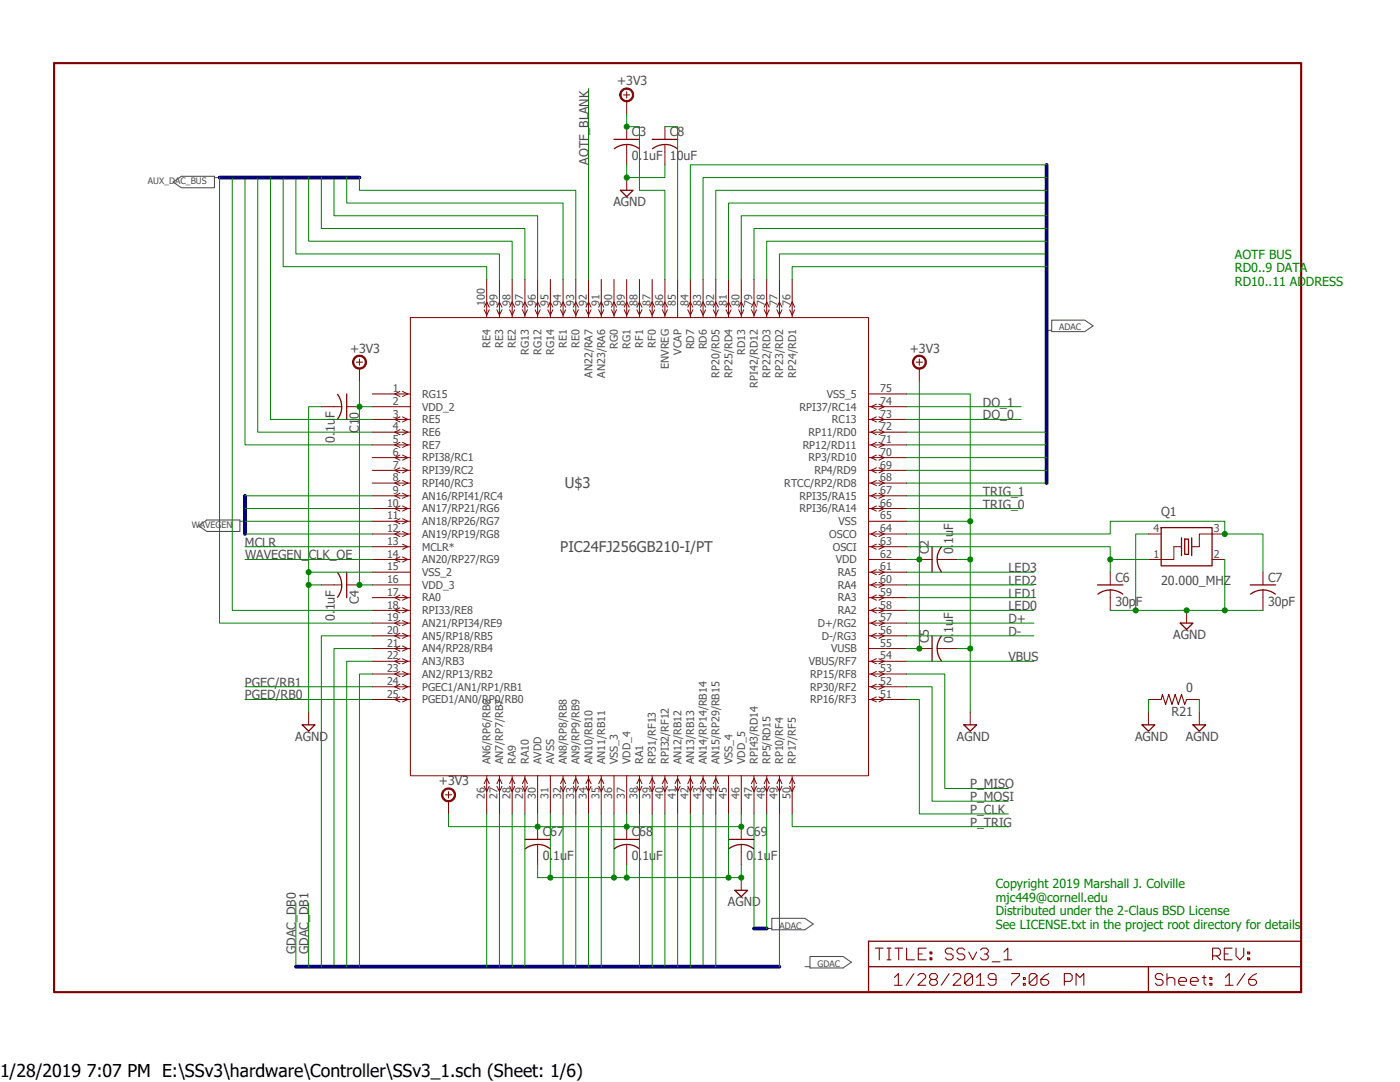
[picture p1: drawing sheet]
<svg xmlns="http://www.w3.org/2000/svg" width="279mm" height="216mm" viewBox="0 0 279 216" stroke-linecap="round" stroke-linejoin="round" font-family="sans-serif">
<defs><g id="words">
<text font-size="3.5" x="0" y="214.9">1/28/2019 7:07 PM E:\SSv3\hardware\Controller\SSv3_1.sch (Sheet: 1/6)</text>
<g font-size="2.9" fill="#505050">
<text x="112.7" y="97.4">U$3</text>
<text x="111.8" y="110.1">PIC24FJ256GB210-I/PT</text>
</g>
<g font-size="2.5" fill="#505050">
<text x="123.2" y="17">+3V3</text>
<text x="126.1" y="27.2">C3</text>
<text x="133.7" y="27.2">C8</text>
<text x="117.5" y="32.9" transform="rotate(-90 117.5 32.9)">AOTF_BLANK</text>
<text x="126.1" y="32">0.1uF</text>
<text x="133.7" y="32">10uF</text>
<text x="122.4" y="41.1">AGND</text>
<text x="69.8" y="70.4">+3V3</text>
<text x="181.6" y="70.4">+3V3</text>
<text x="196.2" y="81.2">DO_1</text>
<text x="196.2" y="83.7">DO_0</text>
<text x="66.8" y="88.3" transform="rotate(-90 66.8 88.3)">0.1uF</text>
<text x="71.6" y="86.4" transform="rotate(-90 71.6 86.4)">C10</text>
<text x="196.2" y="98.9">TRIG_1</text>
<text x="196.2" y="101.5">TRIG_0</text>
<text x="231.7" y="103">Q1</text>
<text x="48.9" y="109.1">MCLR</text>
<text x="48.9" y="111.6">WAVEGEN_CLK_OE</text>
<text x="185.4" y="110.6" transform="rotate(-90 185.4 110.6)">C2</text>
<text x="190.2" y="110.6" transform="rotate(-90 190.2 110.6)">0.1uF</text>
<text x="201.3" y="114.2">LED3</text>
<text x="201.3" y="116.7">LED2</text>
<text x="201.3" y="119.3">LED1</text>
<text x="222.6" y="116.1">C6</text>
<text x="231.7" y="116.7">20.000_MHZ</text>
<text x="253.1" y="116.1">C7</text>
<text x="66.8" y="123.9" transform="rotate(-90 66.8 123.9)">0.1uF</text>
<text x="71.6" y="120.6" transform="rotate(-90 71.6 120.6)">C4</text>
<text x="201.3" y="121.8">LED0</text>
<text x="201.3" y="124.3">D+</text>
<text x="222.6" y="120.9">30pF</text>
<text x="253.1" y="120.9">30pF</text>
<text x="185.4" y="128.4" transform="rotate(-90 185.4 128.4)">C5</text>
<text x="190.2" y="128.4" transform="rotate(-90 190.2 128.4)">0.1uF</text>
<text x="201.3" y="126.9">D-</text>
<text x="201.3" y="132">VBUS</text>
<text x="234.1" y="127.5">AGND</text>
<text x="48.9" y="137">PGEC/RB1</text>
<text x="48.9" y="139.6">PGED/RB0</text>
<text x="233.8" y="142.8">R21</text>
<text x="236.7" y="138">0</text>
<text x="58.9" y="147.8">AGND</text>
<text x="191" y="147.8">AGND</text>
<text x="226.5" y="147.8">AGND</text>
<text x="236.7" y="147.8">AGND</text>
<text x="87.6" y="156.7">+3V3</text>
<text x="193.6" y="157.3">P_MISO</text>
<text x="193.6" y="159.9">P_MOSI</text>
<text x="108.3" y="166.9">C67</text>
<text x="126.1" y="166.9">C68</text>
<text x="149" y="166.9">C69</text>
<text x="193.6" y="165">P_TRIG</text>
<text x="193.6" y="162.4">P_CLK</text>
<text x="108.3" y="171.7">0.1uF</text>
<text x="126.1" y="171.7">0.1uF</text>
<text x="149" y="171.7">0.1uF</text>
<text x="145.3" y="180.8">AGND</text>
<text x="59.1" y="190.4" transform="rotate(-90 59.1 190.4)">GDAC_DB0</text>
<text x="61.6" y="190.4" transform="rotate(-90 61.6 190.4)">GDAC_DB1</text>
</g>
<g font-size="2.5" fill="#008000">
<text x="246.5" y="51.7">AOTF BUS</text>
<text x="246.5" y="54.4">RD0..9 DATA</text>
<text x="246.5" y="57">RD10..11 ADDRESS</text>
<text x="198.7" y="177.3">Copyright 2019 Marshall J. Colville</text>
<text x="198.7" y="179.9">mjc449@cornell.edu</text>
<text x="198.7" y="182.6">Distributed under the 2-Claus BSD License</text>
<text x="198.7" y="185.3">See LICENSE.txt in the project root directory for details</text>
</g>
<g font-size="2.1" fill="#505050">
<text x="96.8" y="61" transform="rotate(-90 96.8 61)">100</text>
<text x="99.3" y="61" transform="rotate(-90 99.3 61)">99</text>
<text x="101.9" y="61" transform="rotate(-90 101.9 61)">98</text>
<text x="104.4" y="61" transform="rotate(-90 104.4 61)">97</text>
<text x="106.9" y="61" transform="rotate(-90 106.9 61)">96</text>
<text x="109.5" y="61" transform="rotate(-90 109.5 61)">95</text>
<text x="112" y="61" transform="rotate(-90 112 61)">94</text>
<text x="114.6" y="61" transform="rotate(-90 114.6 61)">93</text>
<text x="117.1" y="61" transform="rotate(-90 117.1 61)">92</text>
<text x="119.6" y="61" transform="rotate(-90 119.6 61)">91</text>
<text x="122.2" y="61" transform="rotate(-90 122.2 61)">90</text>
<text x="124.7" y="61" transform="rotate(-90 124.7 61)">89</text>
<text x="127.3" y="61" transform="rotate(-90 127.3 61)">88</text>
<text x="129.8" y="61" transform="rotate(-90 129.8 61)">87</text>
<text x="132.3" y="61" transform="rotate(-90 132.3 61)">86</text>
<text x="134.9" y="61" transform="rotate(-90 134.9 61)">85</text>
<text x="137.4" y="61" transform="rotate(-90 137.4 61)">84</text>
<text x="140" y="61" transform="rotate(-90 140 61)">83</text>
<text x="142.5" y="61" transform="rotate(-90 142.5 61)">82</text>
<text x="145" y="61" transform="rotate(-90 145 61)">81</text>
<text x="147.6" y="61" transform="rotate(-90 147.6 61)">80</text>
<text x="150.1" y="61" transform="rotate(-90 150.1 61)">79</text>
<text x="152.7" y="61" transform="rotate(-90 152.7 61)">78</text>
<text x="155.2" y="61" transform="rotate(-90 155.2 61)">77</text>
<text x="157.7" y="61" transform="rotate(-90 157.7 61)">76</text>
<text x="97.9" y="69.4" transform="rotate(-90 97.9 69.4)">RE4</text>
<text x="100.4" y="69.4" transform="rotate(-90 100.4 69.4)">RE3</text>
<text x="103" y="69.4" transform="rotate(-90 103 69.4)">RE2</text>
<text x="105.5" y="70.8" transform="rotate(-90 105.5 70.8)">RG13</text>
<text x="108.1" y="70.8" transform="rotate(-90 108.1 70.8)">RG12</text>
<text x="110.6" y="70.8" transform="rotate(-90 110.6 70.8)">RG14</text>
<text x="113.1" y="69.4" transform="rotate(-90 113.1 69.4)">RE1</text>
<text x="115.7" y="69.4" transform="rotate(-90 115.7 69.4)">RE0</text>
<text x="123.3" y="69.6" transform="rotate(-90 123.3 69.6)">RG0</text>
<text x="125.8" y="69.6" transform="rotate(-90 125.8 69.6)">RG1</text>
<text x="128.4" y="69.3" transform="rotate(-90 128.4 69.3)">RF1</text>
<text x="130.9" y="69.3" transform="rotate(-90 130.9 69.3)">RF0</text>
<text x="136" y="70.8" transform="rotate(-90 136 70.8)">VCAP</text>
<text x="138.5" y="69.7" transform="rotate(-90 138.5 69.7)">RD7</text>
<text x="141.1" y="69.7" transform="rotate(-90 141.1 69.7)">RD6</text>
<text x="148.7" y="70.8" transform="rotate(-90 148.7 70.8)">RD13</text>
<text x="118.2" y="75.4" transform="rotate(-90 118.2 75.4)">AN22/RA7</text>
<text x="120.8" y="75.4" transform="rotate(-90 120.8 75.4)">AN23/RA6</text>
<text x="133.5" y="73.6" transform="rotate(-90 133.5 73.6)">ENVREG</text>
<text x="143.6" y="75.4" transform="rotate(-90 143.6 75.4)">RP20/RD5</text>
<text x="146.2" y="75.4" transform="rotate(-90 146.2 75.4)">RP25/RD4</text>
<text x="151.2" y="77.3" transform="rotate(-90 151.2 77.3)">RPI42/RD12</text>
<text x="153.8" y="75.4" transform="rotate(-90 153.8 75.4)">RP22/RD3</text>
<text x="156.3" y="75.4" transform="rotate(-90 156.3 75.4)">RP23/RD2</text>
<text x="158.9" y="75.4" transform="rotate(-90 158.9 75.4)">RP24/RD1</text>
<text x="78.4" y="78.3">1</text>
<text x="78.4" y="80.8">2</text>
<text x="78.4" y="83.3">3</text>
<text x="84.2" y="79.4">RG15</text>
<text x="84.2" y="81.9">VDD_2</text>
<text x="159.6" y="81.9">RPI37/RC14</text>
<text x="165" y="79.4">VSS_5</text>
<text x="175.7" y="78.3">75</text>
<text x="175.7" y="80.8">74</text>
<text x="175.7" y="83.3">73</text>
<text x="78.4" y="85.9">4</text>
<text x="78.4" y="88.4">5</text>
<text x="84.2" y="84.5">RE5</text>
<text x="84.2" y="87">RE6</text>
<text x="84.2" y="89.5">RE7</text>
<text x="160.2" y="89.5">RP12/RD11</text>
<text x="161.4" y="87">RP11/RD0</text>
<text x="166" y="84.5">RC13</text>
<text x="175.7" y="85.9">72</text>
<text x="175.7" y="88.4">71</text>
<text x="78.4" y="91">6</text>
<text x="78.4" y="93.5">7</text>
<text x="84.2" y="92.1">RPI38/RC1</text>
<text x="84.2" y="94.6">RPI39/RC2</text>
<text x="161.4" y="92.1">RP3/RD10</text>
<text x="162.5" y="94.6">RP4/RD9</text>
<text x="175.7" y="91">70</text>
<text x="175.7" y="93.5">69</text>
<text x="77.2" y="101.1">10</text>
<text x="78.4" y="96">8</text>
<text x="78.4" y="98.6">9</text>
<text x="84.2" y="97.2">RPI40/RC3</text>
<text x="84.2" y="99.7">AN16/RPI41/RC4</text>
<text x="156.5" y="97.2">RTCC/RP2/RD8</text>
<text x="159.6" y="99.7">RPI35/RA15</text>
<text x="175.7" y="96">68</text>
<text x="175.7" y="98.6">67</text>
<text x="175.7" y="101.1">66</text>
<text x="77.2" y="103.7">11</text>
<text x="77.2" y="106.2">12</text>
<text x="84.2" y="102.2">AN17/RP21/RG6</text>
<text x="84.2" y="104.8">AN18/RP26/RG7</text>
<text x="84.2" y="107.3">AN19/RP19/RG8</text>
<text x="159.6" y="102.2">RPI36/RA14</text>
<text x="165.5" y="107.3">OSCO</text>
<text x="167.3" y="104.8">VSS</text>
<text x="175.7" y="103.7">65</text>
<text x="175.7" y="106.2">64</text>
<text x="230.2" y="106.2">4</text>
<text x="242.3" y="106.2">3</text>
<text x="77.2" y="108.7">13</text>
<text x="77.2" y="111.3">14</text>
<text x="77.2" y="113.8">15</text>
<text x="84.2" y="109.9">MCLR*</text>
<text x="84.2" y="112.4">AN20/RP27/RG9</text>
<text x="166.2" y="109.9">OSCI</text>
<text x="166.8" y="112.4">VDD</text>
<text x="175.7" y="108.7">63</text>
<text x="175.7" y="111.3">62</text>
<text x="175.7" y="113.8">61</text>
<text x="230.2" y="111.3">1</text>
<text x="242.3" y="111.3">2</text>
<text x="77.2" y="116.4">16</text>
<text x="77.2" y="118.9">17</text>
<text x="84.2" y="114.9">VSS_2</text>
<text x="84.2" y="117.5">VDD_3</text>
<text x="167.2" y="114.9">RA5</text>
<text x="167.2" y="117.5">RA4</text>
<text x="175.7" y="116.4">60</text>
<text x="175.7" y="118.9">59</text>
<text x="77.2" y="121.4">18</text>
<text x="77.2" y="124">19</text>
<text x="84.2" y="120">RA0</text>
<text x="84.2" y="122.6">RPI33/RE8</text>
<text x="84.2" y="125.1">AN21/RPI34/RE9</text>
<text x="163.2" y="125.1">D+/RG2</text>
<text x="167.2" y="120">RA3</text>
<text x="167.2" y="122.6">RA2</text>
<text x="175.7" y="121.4">58</text>
<text x="175.7" y="124">57</text>
<text x="77.2" y="126.5">20</text>
<text x="77.2" y="129.1">21</text>
<text x="77.2" y="131.6">22</text>
<text x="84.2" y="127.6">AN5/RP18/RB5</text>
<text x="84.2" y="130.2">AN4/RP28/RB4</text>
<text x="164" y="127.6">D-/RG3</text>
<text x="165.9" y="130.2">VUSB</text>
<text x="175.7" y="126.5">56</text>
<text x="175.7" y="129.1">55</text>
<text x="175.7" y="131.6">54</text>
<text x="77.2" y="134.1">23</text>
<text x="77.2" y="136.7">24</text>
<text x="84.2" y="132.7">AN3/RB3</text>
<text x="84.2" y="135.3">AN2/RP13/RB2</text>
<text x="84.2" y="137.8">PGEC1/AN1/RP1/RB1</text>
<text x="161.4" y="132.7">VBUS/RF7</text>
<text x="161.7" y="135.3">RP15/RF8</text>
<text x="161.7" y="137.8">RP30/RF2</text>
<text x="175.7" y="134.1">53</text>
<text x="175.7" y="136.7">52</text>
<text x="77.2" y="139.2">25</text>
<text x="84.2" y="140.3">PGED1/AN0/RP0/RB0</text>
<text x="161.7" y="140.3">RP16/RF3</text>
<text x="175.7" y="139.2">51</text>
<text x="97.9" y="152.5" transform="rotate(-90 97.9 152.5)">AN6/RP6/RB6</text>
<text x="100.4" y="152.5" transform="rotate(-90 100.4 152.5)">AN7/RP7/RB7</text>
<text x="103" y="152.5" transform="rotate(-90 103 152.5)">RA9</text>
<text x="105.5" y="152.5" transform="rotate(-90 105.5 152.5)">RA10</text>
<text x="108.1" y="152.5" transform="rotate(-90 108.1 152.5)">AVDD</text>
<text x="110.6" y="152.5" transform="rotate(-90 110.6 152.5)">AVSS</text>
<text x="113.1" y="152.5" transform="rotate(-90 113.1 152.5)">AN8/RP8/RB8</text>
<text x="115.7" y="152.5" transform="rotate(-90 115.7 152.5)">AN9/RP9/RB9</text>
<text x="118.2" y="152.5" transform="rotate(-90 118.2 152.5)">AN10/RB10</text>
<text x="120.8" y="152.5" transform="rotate(-90 120.8 152.5)">AN11/RB11</text>
<text x="123.3" y="152.5" transform="rotate(-90 123.3 152.5)">VSS_3</text>
<text x="125.8" y="152.5" transform="rotate(-90 125.8 152.5)">VDD_4</text>
<text x="128.4" y="152.5" transform="rotate(-90 128.4 152.5)">RA1</text>
<text x="130.9" y="152.5" transform="rotate(-90 130.9 152.5)">RP31/RF13</text>
<text x="133.5" y="152.5" transform="rotate(-90 133.5 152.5)">RPI32/RF12</text>
<text x="136" y="152.5" transform="rotate(-90 136 152.5)">AN12/RB12</text>
<text x="138.5" y="152.5" transform="rotate(-90 138.5 152.5)">AN13/RB13</text>
<text x="141.1" y="152.5" transform="rotate(-90 141.1 152.5)">AN14/RP14/RB14</text>
<text x="143.6" y="152.5" transform="rotate(-90 143.6 152.5)">AN15/RP29/RB15</text>
<text x="146.2" y="152.5" transform="rotate(-90 146.2 152.5)">VSS_4</text>
<text x="148.7" y="152.5" transform="rotate(-90 148.7 152.5)">VDD_5</text>
<text x="151.2" y="152.5" transform="rotate(-90 151.2 152.5)">RPI43/RD14</text>
<text x="153.8" y="152.5" transform="rotate(-90 153.8 152.5)">RP5/RD15</text>
<text x="156.3" y="152.5" transform="rotate(-90 156.3 152.5)">RP10/RF4</text>
<text x="158.9" y="152.5" transform="rotate(-90 158.9 152.5)">RP17/RF5</text>
<text x="96.8" y="159.5" transform="rotate(-90 96.8 159.5)">26</text>
<text x="99.3" y="159.5" transform="rotate(-90 99.3 159.5)">27</text>
<text x="101.9" y="159.5" transform="rotate(-90 101.9 159.5)">28</text>
<text x="104.4" y="159.5" transform="rotate(-90 104.4 159.5)">29</text>
<text x="106.9" y="159.5" transform="rotate(-90 106.9 159.5)">30</text>
<text x="109.5" y="159.5" transform="rotate(-90 109.5 159.5)">31</text>
<text x="112" y="159.5" transform="rotate(-90 112 159.5)">32</text>
<text x="114.6" y="159.5" transform="rotate(-90 114.6 159.5)">33</text>
<text x="117.1" y="159.5" transform="rotate(-90 117.1 159.5)">34</text>
<text x="119.6" y="159.5" transform="rotate(-90 119.6 159.5)">35</text>
<text x="122.2" y="159.5" transform="rotate(-90 122.2 159.5)">36</text>
<text x="124.7" y="159.5" transform="rotate(-90 124.7 159.5)">37</text>
<text x="127.3" y="159.5" transform="rotate(-90 127.3 159.5)">38</text>
<text x="129.8" y="159.5" transform="rotate(-90 129.8 159.5)">39</text>
<text x="132.3" y="159.5" transform="rotate(-90 132.3 159.5)">40</text>
<text x="134.9" y="159.5" transform="rotate(-90 134.9 159.5)">41</text>
<text x="137.4" y="159.5" transform="rotate(-90 137.4 159.5)">42</text>
<text x="140" y="159.5" transform="rotate(-90 140 159.5)">43</text>
<text x="142.5" y="159.5" transform="rotate(-90 142.5 159.5)">44</text>
<text x="145" y="159.5" transform="rotate(-90 145 159.5)">45</text>
<text x="147.6" y="159.5" transform="rotate(-90 147.6 159.5)">46</text>
<text x="150.1" y="159.5" transform="rotate(-90 150.1 159.5)">47</text>
<text x="152.7" y="159.5" transform="rotate(-90 152.7 159.5)">48</text>
<text x="155.2" y="159.5" transform="rotate(-90 155.2 159.5)">49</text>
<text x="157.7" y="159.5" transform="rotate(-90 157.7 159.5)">50</text>
</g>
<g font-size="1.8" fill="#505050">
<text x="29.5" y="36.7">AUX_DAC_BUS</text>
<text x="211.4" y="65.9">ADAC</text>
<text x="38.3" y="105.3">WAVEGEN</text>
<text x="155.6" y="185.3">ADAC</text>
<text x="163.2" y="192.9">GDAC</text>
</g>
</g></defs>
<path d="M10.3 12.4l258.8 186.1M269.1 12.4l-258.8 186.1" fill="none" stroke="#fff" stroke-width=".2"/>
<path d="M34.5 36.3l1.7-1.1h6.6v2.3h-6.6zM209.9 63.9h6.6l1.6 1.1-1.6 1.2h-6.6zM39.6 104.9l1.7-1.1h6.6v2.2h-6.6zM154 183.2h6.6l1.7 1.2-1.7 1.1h-6.6zM161.6 190.9h6.7l1.6 1.1-1.6 1.1h-6.7z" fill="none" stroke="#505050" stroke-width=".21"/>
<path d="M42.8 35.4h1M208.9 65.9h1M47.9 104h1M153 185.3h1M160.6 192.9h1" fill="none" stroke="#505050" stroke-width=".2"/>
<path d="M10.8 12.6h248.9v185.4h-248.9z" fill="none" stroke="#800000" stroke-width=".42"/>
<path d="M123.8 38h2.5l-1.2 1.2zM229.2 192.9h-55.9v5.1h55.9M229.2 192.9h30.5v5.1h-30.5zM259.7 192.9v-5.1h-86.4v5.1" fill="none" stroke="#800000" stroke-width=".25"/>
<g fill="none" stroke="#800000" stroke-width=".21">
<path d="M174.7 189.2h1.6M175.5 189.2v2.3M177 189.2h.8M177 191.5h.8M177.4 189.2v2.3M178.5 195.1l.8-.8v2.3M178.5 196.6h1.6M178.6 189.2h1.5M179.4 189.2v2.3M180.9 189.2v2.3h1.6M182.4 194.3l-1.6 2.3M183.2 194.6l.4-.3h.7l.4 .3v.5l-1.5 1.5h1.5"/>
<path d="M183.3 190.4h.7M184.8 189.2h-1.5v2.3h1.5M185.5 194.6l.4-.3h.8l.4 .3v.5l-.4 .3 .4 .4v.4l-.4 .4h-.8l-.4-.4v-.4l.4-.4-.4-.3zM185.6 190h.4v.4h-.4zM185.6 191.1h.4v.4h-.4zM185.9 195.4h.8M189.4 194.3l-1.5 2.3M190.2 194.6l.4-.3h.8l.3 .3v.5l-1.5 1.5h1.5M190.2 189.6l-.4-.4h-.7l-.4 .4v.4l.4 .4h.7l.4 .3v.4l-.4 .4h-.7l-.4-.4M192.6 189.6l-.4-.4h-.8l-.4 .4v.4l.4 .4h.8l.4 .3v.4l-.4 .4h-.8l-.4-.4M193.3 190l.8 1.5 .8-1.5M194.1 194.6l-1.6 1.6 .4 .4h.8l.4-.4v-1.6l-.4-.3h-.8l-.4 .3v1.6"/>
<path d="M194.9 195.1l.7-.8v2.3M194.9 196.6h1.5M195.7 189.6l.4-.4h.7l.4 .4v.4l-.4 .4h-.4M196.8 190.4l.4 .3v.4l-.4 .4h-.7l-.4-.4M198 191.9h1.6M198.8 195.4h-1.2l-.4-.3v-.5l.4-.3h.8l.4 .3v1.6l-.4 .4h-.8l-.4-.4M200.4 190l.7-.8v2.3M200.4 191.5h1.5M201.9 194.3h1.6v.3l-1.6 1.6v.4M204.2 195.1h.4v.3h-.4zM204.2 196.2h.4v.4h-.4zM206.9 194.6l-1.5 1.6 .4 .4h.8l.3-.4v-1.6l-.3-.3h-.8l-.4 .3v1.6"/>
<path d="M209.3 194.3l-.8 .3-.8 .8v.8l.4 .4h.8l.4-.4v-.4l-.4-.4h-1.2M212.4 195.8h1.2l.4-.4v-.8l-.4-.3h-1.2v2.3M214.8 196.6v-2.3l.7 .8 .8-.8v2.3M232.1 194.6l-.4-.3h-.8l-.3 .3v.5l.3 .3h.8l.4 .4v.4l-.4 .4h-.8l-.3-.4M232.9 195.4l.4-.3h.8l.4 .3v1.2M232.9 194.3v2.3M235.2 195.8h1.6v-.4l-.4-.3h-.8l-.4 .3v.8l.4 .4h.8M237.6 195.8h1.5v-.4l-.4-.3h-.7l-.4 .3v.8l.4 .4h.7M239.9 195.1h.8M240.3 194.6v1.6l.4 .4M241.5 195.1h.4v.3h-.4zM241.5 196.2h.4v.4h-.4z"/>
<path d="M242 190.7h1.2l.3-.3v-.8l-.3-.4h-1.2v2.3M242.8 190.7l.7 .8M244.3 190.4h.8M244.5 195.1l.8-.8v2.3M244.5 196.6h1.6M245.9 189.2h-1.6v2.3h1.6M246.7 189.2v1.5l.7 .8 .8-.8v-1.5M248.4 194.3l-1.5 2.3M249 190h.4v.4h-.4zM249 191.1h.4v.4h-.4zM250.8 194.3l-.8 .3-.8 .8v.8l.4 .4h.8l.4-.4v-.4l-.4-.4h-1.2"/>
</g>
<path d="M124.4 18.9h1.3M125.1 18.3v1.3M125.1 35.4v2.6" fill="none" stroke="#800000" stroke-width=".2"/>
<path d="M124.2 17.8a1.39 1.39 0 0 1 2.1 .5 1.39 1.39 0 0 1-.9 2 1.39 1.39 0 0 1-1.7-1.4h.2a1.14 1.14 0 0 1 1.6-1 1.14 1.14 0 0 1 .3 1.9 1.14 1.14 0 0 1-1.8-.6l-.1-.3h-.2v-.3z" fill-rule="evenodd" fill="#800000"/>
<g fill="none" stroke="#800000" stroke-width=".2">
<path d="M124.2 17.8a1.39 1.39 0 0 1 2.1 .5 1.39 1.39 0 0 1-.9 2 1.39 1.39 0 0 1-1.7-1.4h.2a1.14 1.14 0 0 1 1.6-1 1.14 1.14 0 0 1 .3 1.9 1.14 1.14 0 0 1-1.8-.6l-.1-.3h-.2v-.3zM125.1 20.2v2.6M97.1 55.8v7.6M99.7 55.8v7.6M102.2 55.8v7.6M104.8 55.8v7.6M107.3 55.8v7.6M109.8 55.8v7.6M112.4 55.8v7.6M114.9 55.8v7.6M117.5 55.8v7.6M120 55.8v7.6"/>
<path d="M122.5 55.8v7.6M125.1 55.8v7.6M127.6 55.8v7.6M130.2 55.8v7.6M132.7 55.8v7.6M135.2 55.8v7.6M137.8 55.8v7.6M140.3 55.8v7.6M142.9 55.8v7.6M145.4 55.8v7.6M147.9 55.8v7.6M150.5 55.8v7.6"/>
<path d="M153 55.8v7.6M155.6 55.8v7.6M158.1 55.8v7.6M71.1 72.3h1.3M71.7 71.6v1.3M74.3 78.6h7.6M79.8 78.1l-1 .5 1 .5M80.3 78.1l1.1 .5-1.1 .5M81.9 63.4h91.4v91.4h-91.4zM96.6 61.3l.5-1 .5 1M96.6 61.8l.5 1.1 .5-1.1M99.2 61.3l.5-1 .5 1"/>
<path d="M99.2 61.8l.5 1.1 .5-1.1M101.7 61.3l.5-1 .5 1M101.7 61.8l.5 1.1 .5-1.1M104.2 61.3l.6-1 .5 1M104.2 61.8l.6 1.1 .5-1.1M106.8 61.3l.5-1 .5 1M106.8 61.8l.5 1.1 .5-1.1M109.3 61.3l.5-1 .5 1M109.3 61.8l.5 1.1 .5-1.1M111.9 61.3l.5-1 .5 1M111.9 61.8l.5 1.1 .5-1.1M114.4 61.3l.5-1 .5 1"/>
<path d="M114.4 61.8l.5 1.1 .5-1.1M116.9 61.3l.6-1 .5 1M116.9 61.8l.6 1.1 .5-1.1M119.5 61.3l.5-1 .5 1M119.5 61.8l.5 1.1 .5-1.1M122 61.3l.5-1 .5 1M122 61.8l.5 1.1 .5-1.1M124.6 61.3l.5-1 .5 1M124.6 61.8l.5 1.1 .5-1.1M127.1 61.3l.5-1 .5 1M127.1 61.8l.5 1.1 .5-1.1M129.6 61.3l.6-1 .5 1"/>
<path d="M129.6 61.8l.6 1.1 .5-1.1M132.2 61.3l.5-1 .5 1M132.2 61.8l.5 1.1 .5-1.1M137.3 61.3l.5-1 .5 1M137.3 61.8l.5 1.1 .5-1.1M139.8 61.3l.5-1 .5 1M139.8 61.8l.5 1.1 .5-1.1M142.3 61.3l.6-1 .5 1M142.3 61.8l.6 1.1 .5-1.1M144.9 61.3l.5-1 .5 1M144.9 61.8l.5 1.1 .5-1.1M147.4 61.3l.5-1 .5 1"/>
<path d="M147.4 61.8l.5 1.1 .5-1.1M150 61.3l.5-1 .5 1M150 61.8l.5 1.1 .5-1.1M152.5 61.3l.5-1 .5 1M152.5 61.8l.5 1.1 .5-1.1M155 61.3l.6-1 .5 1M155 61.8l.6 1.1 .5-1.1M157.6 61.3l.5-1 .5 1M157.6 61.8l.5 1.1 .5-1.1M173.3 78.6h7.6M74.3 81.2h7.6M74.3 83.7h7.6"/>
<path d="M74.3 86.2h7.6M74.3 88.8h7.6M74.3 91.3h7.6M74.3 93.9h7.6M74.3 96.4h7.6M74.3 98.9h7.6M79.8 83.2l-1 .5 1 .5M79.8 85.7l-1 .5 1 .5M79.8 88.3l-1 .5 1 .5M79.8 90.8l-1 .5 1 .5M79.8 93.3l-1 .6 1 .5M79.8 95.9l-1 .5 1 .5"/>
<path d="M79.8 98.4l-1 .5 1 .5M80.3 83.2l1.1 .5-1.1 .5M80.3 85.7l1.1 .5-1.1 .5M80.3 88.3l1.1 .5-1.1 .5M80.3 90.8l1.1 .5-1.1 .5M80.3 93.3l1.1 .6-1.1 .5M80.3 95.9l1.1 .5-1.1 .5M80.3 98.4l1.1 .5-1.1 .5M173.3 81.2h7.6M173.3 83.7h7.6M173.3 86.2h7.6M173.3 88.8h7.6"/>
<path d="M173.3 91.3h7.6M173.3 93.9h7.6M173.3 96.4h7.6M173.3 98.9h7.6M174.9 80.6l-1.1 .6 1.1 .5M174.9 83.2l-1.1 .5 1.1 .5M174.9 85.7l-1.1 .5 1.1 .5M174.9 88.3l-1.1 .5 1.1 .5M174.9 90.8l-1.1 .5 1.1 .5M174.9 93.3l-1.1 .6 1.1 .5M174.9 95.9l-1.1 .5 1.1 .5M174.9 98.4l-1.1 .5 1.1 .5"/>
<path d="M175.4 80.6l1 .6-1 .5M175.4 83.2l1 .5-1 .5M175.4 85.7l1 .5-1 .5M175.4 88.3l1 .5-1 .5M175.4 90.8l1 .5-1 .5M175.4 93.3l1 .6-1 .5M175.4 95.9l1 .5-1 .5M175.4 98.4l1 .5-1 .5M74.3 109.1h7.6M74.3 106.6h7.6M74.3 111.6h7.6M74.3 101.5h7.6"/>
<path d="M74.3 104h7.6M74.3 114.2h7.6M74.3 116.7h7.6M74.3 119.3h7.6M79.8 101l-1 .5 1 .5M79.8 103.5l-1 .5 1 .5M79.8 106l-1 .6 1 .5M79.8 111.1l-1 .5 1 .5M79.8 118.7l-1 .6 1 .5M80.3 101l1.1 .5-1.1 .5M80.3 103.5l1.1 .5-1.1 .5M80.3 106l1.1 .6-1.1 .5"/>
<path d="M80.3 108.6l1.1 .5-1.1 .5M80.3 111.1l1.1 .5-1.1 .5M80.3 118.7l1.1 .6-1.1 .5M173.3 109.1h7.6M173.3 106.6h7.6M173.3 111.6h7.6M173.3 101.5h7.6M173.3 104h7.6M173.3 114.2h7.6M173.3 116.7h7.6M173.3 119.3h7.6M174.9 108.6l-1.1 .5 1.1 .5"/>
<path d="M174.9 113.7l-1.1 .5 1.1 .5M174.9 116.2l-1.1 .5 1.1 .5M174.9 118.7l-1.1 .6 1.1 .5M174.9 101l-1.1 .5 1.1 .5M174.9 106l-1.1 .6 1.1 .5M175.4 108.6l1 .5-1 .5M175.4 113.7l1 .5-1 .5M175.4 116.2l1 .5-1 .5M175.4 118.7l1 .6-1 .5M175.4 101l1 .5-1 .5M175.4 106l1 .6-1 .5M221.6 114.2v2.5"/>
<path d="M221.6 117.7v4.1M229.2 106.6h2.5M235.8 109.1h-1.5v2.5h-5.1M241.9 111.6h2.5M244.4 106.6h-5v2.5h-1.6M252.1 114.2v2.5M252.1 117.7v4.1M74.3 129.4h7.6M74.3 121.8h7.6M74.3 124.3h7.6M74.3 126.9h7.6M74.3 132h7.6"/>
<path d="M74.3 134.5h7.6M74.3 137h7.6M74.3 139.6h7.6M79.8 121.3l-1 .5 1 .5M79.8 123.8l-1 .5 1 .5M79.8 126.4l-1 .5 1 .5M79.8 128.9l-1 .5 1 .5M79.8 131.4l-1 .6 1 .5M79.8 134l-1 .5 1 .5M79.8 136.5l-1 .5 1 .5M79.8 139.1l-1 .5 1 .5M80.3 121.3l1.1 .5-1.1 .5"/>
<path d="M80.3 123.8l1.1 .5-1.1 .5M80.3 126.4l1.1 .5-1.1 .5M80.3 128.9l1.1 .5-1.1 .5M80.3 131.4l1.1 .6-1.1 .5M80.3 134l1.1 .5-1.1 .5M80.3 136.5l1.1 .5-1.1 .5M80.3 139.1l1.1 .5-1.1 .5M173.3 129.4h7.6M173.3 121.8h7.6M173.3 124.3h7.6M173.3 126.9h7.6M173.3 132h7.6"/>
<path d="M173.3 134.5h7.6M173.3 137h7.6M173.3 139.6h7.6M174.9 121.3l-1.1 .5 1.1 .5M174.9 123.8l-1.1 .5 1.1 .5M174.9 126.4l-1.1 .5 1.1 .5M174.9 131.4l-1.1 .6 1.1 .5M174.9 134l-1.1 .5 1.1 .5M174.9 136.5l-1.1 .5 1.1 .5M174.9 139.1l-1.1 .5 1.1 .5M175.4 121.3l1 .5-1 .5M175.4 123.8l1 .5-1 .5"/>
<path d="M175.4 126.4l1 .5-1 .5M175.4 131.4l1 .6-1 .5M175.4 134l1 .5-1 .5M175.4 136.5l1 .5-1 .5M175.4 139.1l1 .5-1 .5M183.5 129.4h2.5M187 129.4h4.1M96.6 156.9l.5 1 .5-1M96.6 156.4l.5-1.1 .5 1.1M97.1 154.8v7.6M99.2 156.9l.5 1 .5-1M99.2 156.4l.5-1.1 .5 1.1"/>
<path d="M99.7 154.8v7.6M101.7 156.9l.5 1 .5-1M101.7 156.4l.5-1.1 .5 1.1M102.2 154.8v7.6M104.2 156.9l.6 1 .5-1M104.2 156.4l.6-1.1 .5 1.1M104.8 154.8v7.6M107.3 154.8v7.6M109.8 154.8v7.6M111.9 156.9l.5 1 .5-1M111.9 156.4l.5-1.1 .5 1.1M112.4 154.8v7.6"/>
<path d="M114.4 156.9l.5 1 .5-1M114.4 156.4l.5-1.1 .5 1.1M114.9 154.8v7.6M116.9 156.9l.6 1 .5-1M116.9 156.4l.6-1.1 .5 1.1M117.5 154.8v7.6M119.5 156.9l.5 1 .5-1M119.5 156.4l.5-1.1 .5 1.1M120 154.8v7.6M122.5 154.8v7.6M125.1 154.8v7.6M127.1 156.9l.5 1 .5-1"/>
<path d="M127.1 156.4l.5-1.1 .5 1.1M127.6 154.8v7.6M129.6 156.9l.6 1 .5-1M129.6 156.4l.6-1.1 .5 1.1M130.2 154.8v7.6M132.2 156.9l.5 1 .5-1M132.2 156.4l.5-1.1 .5 1.1M132.7 154.8v7.6M134.7 156.9l.5 1 .5-1M134.7 156.4l.5-1.1 .5 1.1M135.2 154.8v7.6M137.3 156.9l.5 1 .5-1"/>
<path d="M137.3 156.4l.5-1.1 .5 1.1M137.8 154.8v7.6M139.8 156.9l.5 1 .5-1M139.8 156.4l.5-1.1 .5 1.1M140.3 154.8v7.6M142.3 156.9l.6 1 .5-1M142.3 156.4l.6-1.1 .5 1.1M142.9 154.8v7.6M145.4 154.8v7.6M147.9 154.8v7.6M150 156.9l.5 1 .5-1M150 156.4l.5-1.1 .5 1.1"/>
<path d="M150.5 154.8v7.6M152.5 156.9l.5 1 .5-1M152.5 156.4l.5-1.1 .5 1.1M153 154.8v7.6M155 156.9l.6 1 .5-1M155 156.4l.6-1.1 .5 1.1M155.6 154.8v7.6M157.6 156.9l.5 1 .5-1M157.6 156.4l.5-1.1 .5 1.1M158.1 154.8v7.6"/>
</g>
<path d="M219 116.7h5.1M221.6 117.7l-1.6 .3-.9 .6M221.6 117.7l1.5 .3 1 .6M231.7 105.3h10.2v7.6h-10.2zM235.8 107.3v3.6M236.4 107.6h.8v3h-.8zM237.8 107.3v3.6M249.5 116.7h5.1M252.1 117.7l-1.1 .2-1.4 .7M252.1 117.7l1.5 .3 .9 .6M186 126.9v5.1M187.9 126.9a4 4 0 0 0 0 5" fill="none" stroke="#800000" stroke-width=".25"/>
<path d="M70.9 71.2a1.4 1.4 0 0 1 2.1 .5 1.4 1.4 0 0 1-1 1.9 1.4 1.4 0 0 1-1.7-1.3h.3a1.15 1.15 0 0 1 1.6-1.1 1.15 1.15 0 0 1 .3 1.9 1.15 1.15 0 0 1-1.9-.5v-.3h-.3l.2-.7z" fill-rule="evenodd" fill="#800000"/>
<g fill="none" stroke="#800000" stroke-width=".2">
<path d="M132.7 25.3v2.5M132.7 28.8v4.1M70.9 71.2a1.4 1.4 0 0 1 2.1 .5 1.4 1.4 0 0 1-1 1.9 1.4 1.4 0 0 1-1.7-1.3h.3a1.15 1.15 0 0 1 1.6-1.1 1.15 1.15 0 0 1 .3 1.9 1.15 1.15 0 0 1-1.9-.5v-.3h-.3l.2-.7zM71.7 73.5v2.6M182.8 72.3h1.3M183.5 71.6v1.3M64.1 81.2h4.1M69.2 81.2h2.5M183.5 111.6h2.5M187 111.6h4.1M236.8 121.8v2.5M61.6 142.1v2.5"/>
<path d="M193.6 142.1v2.5"/>
</g>
<path d="M130.2 27.8h5M130.2 29.7a4 4 0 0 1 5 0M67.4 78.7l.7 1.4 .1 1.1M69.2 78.6v5.1M68.2 81.2a3.9 3.9 0 0 1-.8 2.5M186 109.1v5.1M187.9 109.1a4 4 0 0 0 0 5M235.5 124.3h2.6l-1.3 1.3zM60.3 144.6h2.6l-1.3 1.3zM192.4 144.6h2.5l-1.3 1.3z" fill="none" stroke="#800000" stroke-width=".25"/>
<path d="M182.6 71.2a1.4 1.4 0 0 1 2.1 .5 1.4 1.4 0 0 1-.9 1.9 1.4 1.4 0 0 1-1.7-1.3h.2a1.15 1.15 0 0 1 1.7-1.1 1.15 1.15 0 0 1 .2 1.9 1.15 1.15 0 0 1-1.8-.5l-.1-.3h-.2l.2-.7z" fill-rule="evenodd" fill="#800000"/>
<g fill="none" stroke="#800000" stroke-width=".2">
<path d="M125.1 25.3v2.5M125.1 28.8v4.1M182.6 71.2a1.4 1.4 0 0 1 2.1 .5 1.4 1.4 0 0 1-.9 1.9 1.4 1.4 0 0 1-1.7-1.3h.2a1.15 1.15 0 0 1 1.7-1.1 1.15 1.15 0 0 1 .2 1.9 1.15 1.15 0 0 1-1.8-.5l-.1-.3h-.2l.2-.7zM183.5 73.5v2.6M64.1 116.7h4.1M69.2 116.7h2.5M88.9 158.6h1.2M89.5 158v1.2M107.3 165v2.5M107.3 168.5v4.1M125.1 165v2.5M125.1 168.5v4.1"/>
<path d="M147.9 165v2.5M147.9 168.5v4.1M147.9 175.1v2.6"/>
</g>
<path d="M122.5 27.8h5.1M122.6 29.7a4.1 4.1 0 0 1 5 0M67.4 114.2l.5 .9 .3 1.6M68.2 116.7a3.8 3.8 0 0 1-.8 2.5M69.2 114.2v5.1M104.8 167.5h5M109.8 169.4a4 4 0 0 0-5 0M122.5 167.5h5.1M127.6 169.4a4 4 0 0 0-5 0M145.4 167.5h5.1M146.7 177.7h2.5l-1.3 1.2zM150.4 169.4a4 4 0 0 0-4.9 0" fill="none" stroke="#800000" stroke-width=".25"/>
<path d="M88.6 157.5a1.4 1.4 0 0 1 2.2 .5 1.4 1.4 0 0 1-1 2 1.4 1.4 0 0 1-1.7-1.4h.3a1.14 1.14 0 0 1 1.6-1 1.14 1.14 0 0 1 .3 1.9 1.14 1.14 0 0 1-1.9-.6v-.3h-.3l.1-.3z" fill-rule="evenodd" fill="#800000"/>
<path d="M229.2 139.6h2.5M236.8 139.6h2.6M88.6 157.5a1.4 1.4 0 0 1 2.2 .5 1.4 1.4 0 0 1-1 2 1.4 1.4 0 0 1-1.7-1.4h.3a1.14 1.14 0 0 1 1.6-1 1.14 1.14 0 0 1 .3 1.9 1.14 1.14 0 0 1-1.9-.6v-.3h-.3l.1-.3zM89.5 159.9v2.5M229.2 142.1v2.5M239.4 142.1v2.5" fill="none" stroke="#800000" stroke-width=".2"/>
<path d="M231.7 139.6l.3-1 .6 2 .7-2 .6 2 .6-2 .7 2 .6-2 .6 2 .4-1" fill="none" stroke="#800000" stroke-width=".21"/>
<path d="M227.9 144.6h2.6l-1.3 1.3zM238.1 144.6h2.5l-1.2 1.3z" fill="none" stroke="#800000" stroke-width=".25"/>
<path d="M43.8 35.4h27.9M208.9 32.9v63.5M48.9 98.9v7.7M59.1 192.9h96.5M150.5 185.3h2.5" fill="none" stroke="#000080" stroke-width=".76"/>
<path d="M183.5 76.1v35.5h-2.6M48.9 109.1h25.4M48.9 137h25.4M48.9 139.6h25.4" fill="none" stroke="#008000" stroke-width=".2"/>
<circle cx="183.5" cy="111.6" r=".51" fill="#008000"/>
<g fill="none" stroke="#008000" stroke-width=".2">
<path d="M183.5 111.6v17.8h-2.6"/>
<circle cx="183.5" cy="111.6" r=".51"/>
</g>
<circle cx="183.5" cy="129.4" r=".51" fill="#008000"/>
<g fill="none" stroke="#008000" stroke-width=".2">
<path d="M125.1 22.8v2.5h2.5v12.7h5.1v17.8"/>
<circle cx="183.5" cy="129.4" r=".51"/>
</g>
<circle cx="125.1" cy="25.3" r=".51" fill="#008000"/>
<g fill="none" stroke="#008000" stroke-width=".2">
<path d="M74.3 81.2h-2.6v35.5h2.6"/>
<circle cx="125.1" cy="25.3" r=".51"/>
</g>
<circle cx="71.7" cy="116.7" r=".51" fill="#008000"/>
<circle cx="71.7" cy="116.7" r=".51" fill="none" stroke="#008000" stroke-width=".2"/>
<circle cx="71.7" cy="81.2" r=".51" fill="#008000"/>
<g fill="none" stroke="#008000" stroke-width=".2">
<path d="M71.7 76.1v5.1M89.5 162.4v2.6h17.8v-2.6"/>
<circle cx="71.7" cy="81.2" r=".51"/>
</g>
<circle cx="107.3" cy="165" r=".51" fill="#008000"/>
<g fill="none" stroke="#008000" stroke-width=".2">
<path d="M125.1 162.4v2.6h-17.8"/>
<circle cx="107.3" cy="165" r=".51"/>
</g>
<circle cx="125.1" cy="165" r=".51" fill="#008000"/>
<g fill="none" stroke="#008000" stroke-width=".2">
<path d="M147.9 162.4v2.6h-22.8"/>
<circle cx="125.1" cy="165" r=".51"/>
</g>
<circle cx="147.9" cy="165" r=".51" fill="#008000"/>
<g fill="none" stroke="#008000" stroke-width=".2">
<path d="M180.9 124.3h25.4M180.9 126.9h25.4M180.9 132h25.4M226.7 121.8h25.4"/>
<circle cx="147.9" cy="165" r=".51"/>
</g>
<circle cx="236.8" cy="121.8" r=".51" fill="#008000"/>
<g fill="none" stroke="#008000" stroke-width=".2">
<path d="M244.4 111.6v10.2M221.6 121.8h5.1"/>
<circle cx="236.8" cy="121.8" r=".51"/>
</g>
<circle cx="244.4" cy="121.8" r=".51" fill="#008000"/>
<g fill="none" stroke="#008000" stroke-width=".2">
<path d="M229.2 106.6h-2.5v15.2"/>
<circle cx="244.4" cy="121.8" r=".51"/>
</g>
<circle cx="226.7" cy="121.8" r=".51" fill="#008000"/>
<g fill="none" stroke="#008000" stroke-width=".2">
<path d="M180.9 104h12.7v7.6M191.1 111.6h2.5v30.5"/>
<circle cx="226.7" cy="121.8" r=".51"/>
</g>
<circle cx="193.6" cy="111.6" r=".51" fill="#008000"/>
<g fill="none" stroke="#008000" stroke-width=".2">
<path d="M180.9 78.6h12.7v25.4"/>
<circle cx="193.6" cy="111.6" r=".51"/>
</g>
<circle cx="193.6" cy="104" r=".51" fill="#008000"/>
<g fill="none" stroke="#008000" stroke-width=".2">
<path d="M191.1 129.4h2.5"/>
<circle cx="193.6" cy="104" r=".51"/>
</g>
<circle cx="193.6" cy="129.4" r=".51" fill="#008000"/>
<g fill="none" stroke="#008000" stroke-width=".2">
<path d="M125.1 32.9v2.5h7.6v-2.5"/>
<circle cx="193.6" cy="129.4" r=".51"/>
</g>
<circle cx="125.1" cy="35.4" r=".51" fill="#008000"/>
<g fill="none" stroke="#008000" stroke-width=".2">
<path d="M64.1 81.2h-2.5v33M64.1 116.7h-2.5v25.4"/>
<circle cx="125.1" cy="35.4" r=".51"/>
</g>
<circle cx="61.6" cy="116.7" r=".51" fill="#008000"/>
<g fill="none" stroke="#008000" stroke-width=".2">
<path d="M74.3 114.2h-12.7v2.5"/>
<circle cx="61.6" cy="116.7" r=".51"/>
</g>
<circle cx="61.6" cy="114.2" r=".51" fill="#008000"/>
<g fill="none" stroke="#008000" stroke-width=".2">
<path d="M109.8 162.4v12.7h-2.5v-2.5M125.1 172.6v2.5h-15.3"/>
<circle cx="61.6" cy="114.2" r=".51"/>
</g>
<circle cx="109.8" cy="175.1" r=".51" fill="#008000"/>
<g fill="none" stroke="#008000" stroke-width=".2">
<path d="M122.5 162.4v12.7"/>
<circle cx="109.8" cy="175.1" r=".51"/>
</g>
<circle cx="122.5" cy="175.1" r=".51" fill="#008000"/>
<g fill="none" stroke="#008000" stroke-width=".2">
<path d="M125.1 175.1h20.3"/>
<circle cx="122.5" cy="175.1" r=".51"/>
</g>
<circle cx="125.1" cy="175.1" r=".51" fill="#008000"/>
<g fill="none" stroke="#008000" stroke-width=".2">
<path d="M145.4 162.4v12.7h2.5"/>
<circle cx="125.1" cy="175.1" r=".51"/>
</g>
<circle cx="145.4" cy="175.1" r=".51" fill="#008000"/>
<g fill="none" stroke="#008000" stroke-width=".2">
<path d="M147.9 172.6v2.5"/>
<circle cx="145.4" cy="175.1" r=".51"/>
</g>
<circle cx="147.9" cy="175.1" r=".51" fill="#008000"/>
<g fill="none" stroke="#008000" stroke-width=".2">
<path d="M180.9 109.1h40.7v2.5h7.6M221.6 111.6v2.6M229.2 139.6v2.5M239.4 139.6v2.5"/>
<circle cx="147.9" cy="175.1" r=".51"/>
</g>
<circle cx="221.6" cy="111.6" r=".51" fill="#008000"/>
<g fill="none" stroke="#008000" stroke-width=".2">
<path d="M180.9 106.6h40.7v-2.6h22.8v2.6h7.7v7.6"/>
<circle cx="221.6" cy="111.6" r=".51"/>
</g>
<circle cx="244.4" cy="106.6" r=".51" fill="#008000"/>
<g fill="none" stroke="#008000" stroke-width=".2">
<path d="M117.5 17.7v38.1M43.8 35.4v88.9h30.5M46.4 35.4v86.4h27.9M48.9 35.4v53.4h25.4M51.4 35.4v50.8h22.9M54 35.4v48.3h20.3M56.5 35.4v17.8h40.6v2.6M59.1 35.4v15.3h40.6v5.1M61.6 35.4v12.7h40.6v7.7M64.1 35.4v10.2h40.7v10.2M66.7 35.4v7.7h40.6v12.7M69.2 35.4v5.1h43.2v15.3"/>
<path d="M71.7 35.4v2.6h43.2v17.8M132.7 25.3h2.5v30.5M208.9 38h-66v17.8M208.9 35.4h-68.6v20.4M208.9 32.9h-71.1v22.9M208.9 53.2h-50.8v2.6M208.9 50.7h-53.3v5.1M208.9 48.1h-55.9v7.7M208.9 40.5h-63.5v15.3M208.9 45.6h-58.4v10.2M208.9 43.1h-61v12.7M48.9 98.9h25.4"/>
<path d="M180.9 96.4h28M180.9 93.9h28M180.9 91.3h28M180.9 88.8h28M180.9 86.2h28M180.9 81.2h22.9M180.9 83.7h22.9M180.9 98.9h22.9M48.9 101.5h25.4M48.9 104h25.4M48.9 111.6h25.4M48.9 106.6h25.4"/>
<path d="M180.9 101.5h22.9M180.9 114.2h25.4M180.9 116.7h25.4M180.9 119.3h25.4M74.3 134.5h-2.6v58.4M74.3 132h-5.1v60.9M74.3 126.9h-10.2v66M74.3 129.4h-7.6v63.5M180.9 139.6h2.6v22.8h17.8M180.9 121.8h25.4M180.9 134.5h7.7v22.8h12.7M180.9 137h5.1v22.9h15.3"/>
<path d="M97.1 162.4v30.5M99.7 162.4v30.5M102.2 162.4v30.5M104.8 162.4v30.5M112.4 162.4v30.5M114.9 162.4v30.5M117.5 162.4v30.5M120 162.4v30.5M127.6 162.4v30.5M130.2 162.4v30.5M132.7 162.4v30.5M135.2 162.4v30.5"/>
<path d="M137.8 162.4v30.5M140.3 162.4v30.5M142.9 162.4v30.5M150.5 162.4v22.9M153 162.4v22.9M155.6 162.4v30.5M158.1 162.4v2.6h43.2M59.1 180.2v12.7M61.6 180.2v12.7"/>
<circle cx="244.4" cy="106.6" r=".51"/>
</g>
<use href="#words"/>
</svg>
